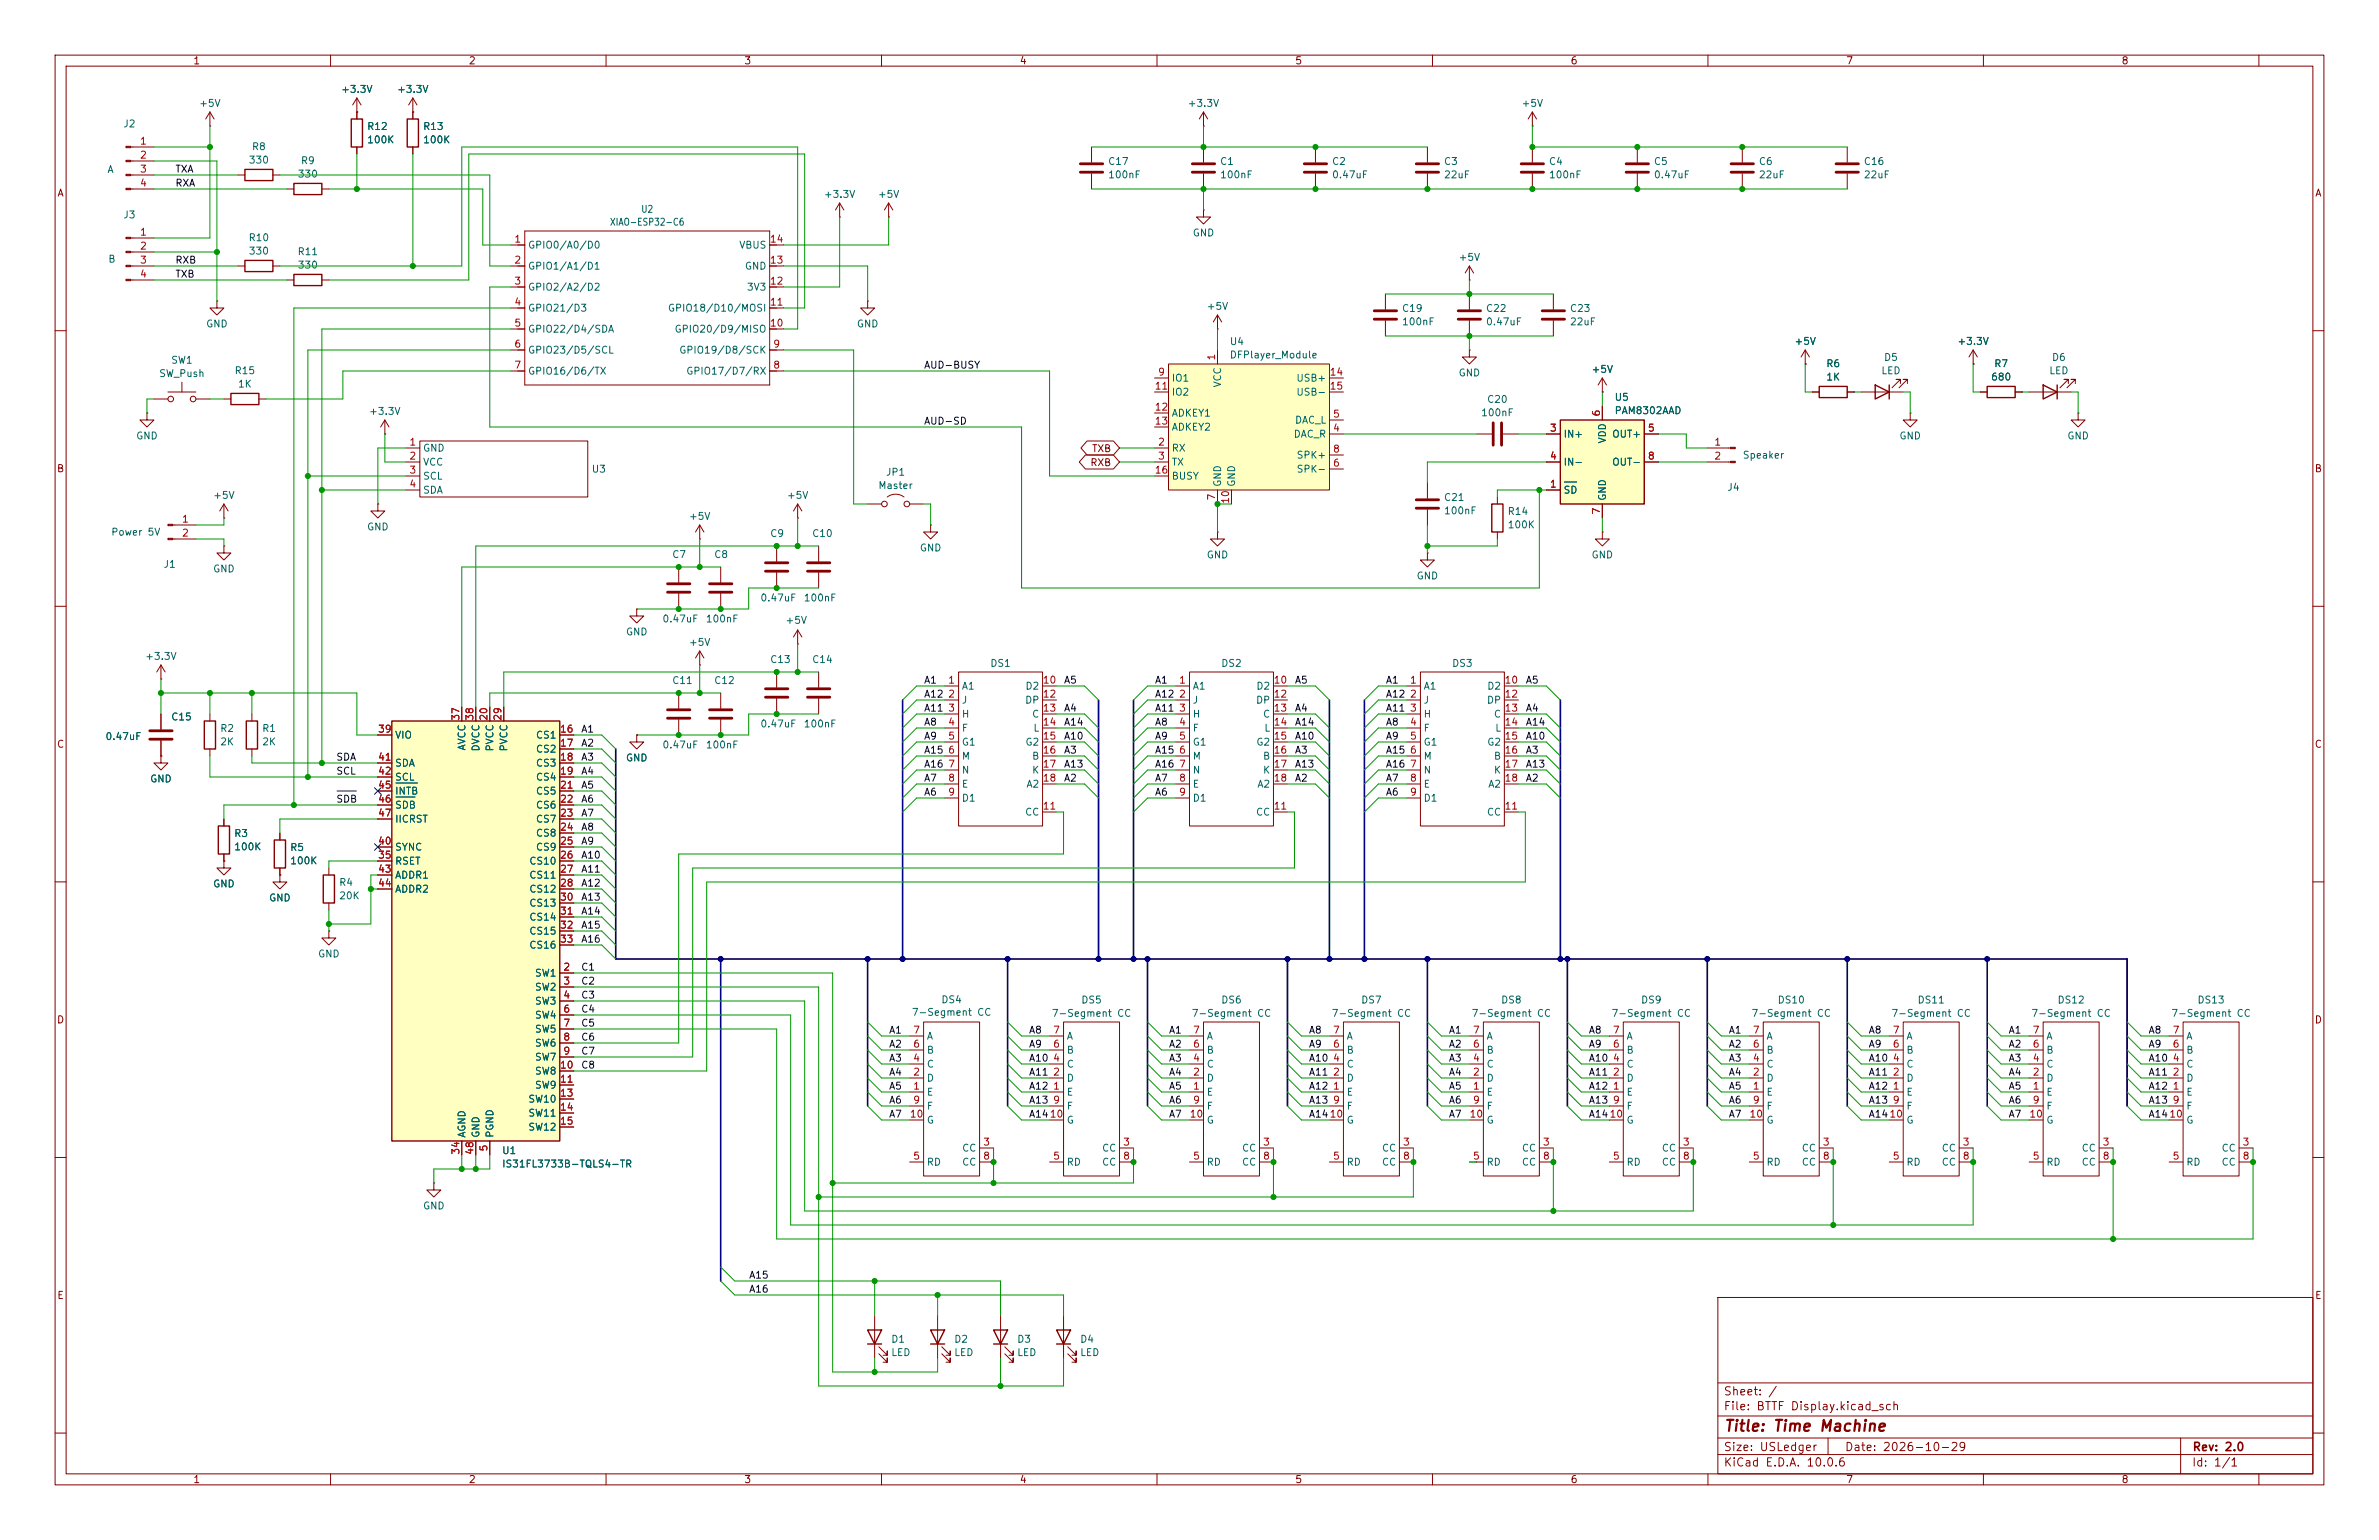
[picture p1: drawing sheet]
<svg xmlns="http://www.w3.org/2000/svg" width="432mm" height="279mm" viewBox="0 0 432 279" stroke-linecap="round" stroke-linejoin="round" font-family="sans-serif">
<defs><g id="words">
<text font-size="2" fill="#840000" x="312.8" y="260.2">Title: Time Machine</text>
<g font-size="1.5" fill="#840000">
<text x="312.8" y="256.2">File: BTTF Display.kicad_sch</text>
<text x="312.8" y="253.5">Sheet: /</text>
<text x="312.8" y="263.6">Size: USLedger</text>
<text x="334.8" y="263.6">Date: 2026-10-29</text>
<text x="397.8" y="263.6">Rev: 2.0</text>
<text x="312.8" y="266.4">KiCad E.D.A. 10.0.6</text>
<text x="397.8" y="266.4">Id: 1/1</text>
</g>
<g font-size="1.3" fill="#840000">
<text x="35" y="12">1</text>
<text x="85" y="12">2</text>
<text x="135" y="12">3</text>
<text x="185" y="12">4</text>
<text x="235" y="12">5</text>
<text x="285" y="12">6</text>
<text x="335" y="12">7</text>
<text x="385" y="12">8</text>
<text x="10.3" y="36">A</text>
<text x="420.1" y="36">A</text>
<text x="198.1" y="82.3">TXB</text>
<text x="10.2" y="86">B</text>
<text x="197.8" y="84.9">RXB</text>
<text x="420" y="86">B</text>
<text x="10.2" y="136">C</text>
<text x="420" y="136">C</text>
<text x="10.2" y="186">D</text>
<text x="420" y="186">D</text>
<text x="10.3" y="236">E</text>
<text x="420.1" y="236">E</text>
<text x="35" y="269.4">1</text>
<text x="85" y="269.4">2</text>
<text x="135" y="269.4">3</text>
<text x="185" y="269.4">4</text>
<text x="235" y="269.4">5</text>
<text x="285" y="269.4">6</text>
<text x="335" y="269.4">7</text>
<text x="385" y="269.4">8</text>
</g>
<g font-size="1.3" fill="#006464">
<text x="61.8" y="17.2">+3.3V</text>
<text x="72" y="17.2">+3.3V</text>
<text x="22.3" y="23.4">J2</text>
<text x="36" y="19.7">+5V</text>
<text x="66.5" y="23.9">R12</text>
<text x="76.7" y="23.9">R13</text>
<text x="215.5" y="19.7">+3.3V</text>
<text x="276.1" y="19.7">+5V</text>
<text x="45" y="30">330</text>
<text x="45.6" y="27.6">R8</text>
<text x="66.5" y="26.3">100K</text>
<text x="76.7" y="26.3">100K</text>
<text x="19.4" y="31.7">A</text>
<text x="53.9" y="32.5">330</text>
<text x="54.5" y="30.1">R9</text>
<text x="201" y="30.2">C17</text>
<text x="201" y="32.7">100nF</text>
<text x="221.3" y="30.2">C1</text>
<text x="221.3" y="32.7">100nF</text>
<text x="241.7" y="30.2">C2</text>
<text x="241.7" y="32.7">0.47uF</text>
<text x="262" y="30.2">C3</text>
<text x="262" y="32.7">22uF</text>
<text x="281" y="30.2">C4</text>
<text x="281" y="32.7">100nF</text>
<text x="300.1" y="30.2">C5</text>
<text x="300.1" y="32.7">0.47uF</text>
<text x="319.1" y="30.2">C6</text>
<text x="319.1" y="32.7">22uF</text>
<text x="338.2" y="30.2">C16</text>
<text x="338.2" y="32.7">22uF</text>
<text x="22.3" y="39.9">J3</text>
<text x="110.6" y="41.2">XIAO-ESP32-C6</text>
<text x="116.3" y="38.9">U2</text>
<text x="149.4" y="36.2">+3.3V</text>
<text x="159.2" y="36.2">+5V</text>
<text x="19.6" y="48">B</text>
<text x="45" y="44.1">R10</text>
<text x="45" y="46.5">330</text>
<text x="53.9" y="46.6">R11</text>
<text x="95.7" y="45.4">GPIO0/A0/D0</text>
<text x="134.1" y="45.4">VBUS</text>
<text x="216.4" y="43.2">GND</text>
<text x="264.6" y="47.6">+5V</text>
<text x="53.9" y="49">330</text>
<text x="95.7" y="49.2">GPIO1/A1/D1</text>
<text x="95.7" y="53">GPIO2/A2/D2</text>
<text x="135.1" y="49.2">GND</text>
<text x="135.5" y="53">3V3</text>
<text x="37.3" y="59.7">GND</text>
<text x="95.7" y="56.8">GPIO21/D3</text>
<text x="121.1" y="56.8">GPIO18/D10/MOSI</text>
<text x="155.4" y="59.7">GND</text>
<text x="218.9" y="56.5">+5V</text>
<text x="254.4" y="56.9">C19</text>
<text x="254.4" y="59.3">100nF</text>
<text x="269.6" y="56.9">C22</text>
<text x="269.6" y="59.3">0.47uF</text>
<text x="284.8" y="56.9">C23</text>
<text x="284.8" y="59.3">22uF</text>
<text x="95.7" y="60.7">GPIO22/D4/SDA</text>
<text x="95.7" y="64.5">GPIO23/D5/SCL</text>
<text x="122.3" y="60.7">GPIO20/D9/MISO</text>
<text x="123.2" y="64.5">GPIO19/D8/SCK</text>
<text x="223.1" y="62.9">U4</text>
<text x="223.1" y="65.3">DFPlayer_Module</text>
<text x="325.6" y="62.9">+5V</text>
<text x="341.9" y="65.8">D5</text>
<text x="355.2" y="62.9">+3.3V</text>
<text x="372.3" y="65.8">D6</text>
<text x="28.8" y="68.7">SW_Push</text>
<text x="31" y="66.3">SW1</text>
<text x="42.5" y="68.2">R15</text>
<text x="43.1" y="70.6">1K</text>
<text x="95.7" y="68.3">GPIO16/D6/TX</text>
<text x="124.5" y="68.3">GPIO17/D7/RX</text>
<text x="212.6" y="69.5">IO1</text>
<text x="221.9" y="70.4" transform="rotate(-90 221.9 70.4)">VCC</text>
<text x="235.2" y="69.5">USB+</text>
<text x="264.6" y="68.6">GND</text>
<text x="288.8" y="68">+5V</text>
<text x="331.4" y="66.9">R6</text>
<text x="331.4" y="69.3">1K</text>
<text x="341.4" y="68.2">LED</text>
<text x="361.3" y="69.3">680</text>
<text x="361.9" y="66.9">R7</text>
<text x="371.8" y="68.2">LED</text>
<text x="66.9" y="75.6">+3.3V</text>
<text x="212.6" y="72.1">IO2</text>
<text x="212.6" y="75.9">ADKEY1</text>
<text x="234.9" y="77.2">DAC_L</text>
<text x="235.2" y="72.1">USB-</text>
<text x="268.7" y="75.8">100nF</text>
<text x="269.8" y="73.4">C20</text>
<text x="293" y="73">U5</text>
<text x="293" y="75.4">PAM8302AAD</text>
<text x="24.6" y="80">GND</text>
<text x="76.7" y="82.2">GND</text>
<text x="212.6" y="82.2">RX</text>
<text x="212.6" y="78.4">ADKEY2</text>
<text x="234.7" y="79.7">DAC_R</text>
<text x="235.2" y="83.5">SPK+</text>
<text x="283.7" y="79.7">IN+</text>
<text x="291.8" y="80.6" transform="rotate(-90 291.8 80.6)">VDD</text>
<text x="292.5" y="79.7">OUT+</text>
<text x="316.2" y="83.5">Speaker</text>
<text x="344.6" y="80">GND</text>
<text x="375.1" y="80">GND</text>
<text x="76.7" y="84.8">VCC</text>
<text x="76.7" y="87.3">SCL</text>
<text x="76.7" y="89.9">SDA</text>
<text x="107.3" y="86.1">U3</text>
<text x="159.3" y="89">Master</text>
<text x="160.7" y="86.6">JP1</text>
<text x="212.6" y="84.8">TX</text>
<text x="212.6" y="87.3">BUSY</text>
<text x="221.9" y="88.4" transform="rotate(-90 221.9 88.4)">GND</text>
<text x="224.5" y="88.4" transform="rotate(-90 224.5 88.4)">GND</text>
<text x="235.2" y="86.1">SPK-</text>
<text x="283.7" y="89.9">SD</text>
<text x="283.7" y="84.8">IN-</text>
<text x="292.5" y="84.8">OUT-</text>
<text x="313.4" y="89.4">J4</text>
<text x="38.6" y="90.8">+5V</text>
<text x="124.9" y="94.6">+5V</text>
<text x="142.7" y="90.8">+5V</text>
<text x="262" y="91.2">C21</text>
<text x="262" y="93.6">100nF</text>
<text x="273.5" y="93.7">R14</text>
<text x="291.8" y="91" transform="rotate(-90 291.8 91)">GND</text>
<text x="20.1" y="97.5">Power 5V</text>
<text x="66.5" y="96.5">GND</text>
<text x="121.9" y="101.5">C7</text>
<text x="129.5" y="101.5">C8</text>
<text x="139.7" y="97.7">C9</text>
<text x="147.3" y="97.7">C10</text>
<text x="166.8" y="100.3">GND</text>
<text x="218.9" y="101.6">GND</text>
<text x="273.5" y="96.2">100K</text>
<text x="288.8" y="101.6">GND</text>
<text x="29.6" y="103.3">J1</text>
<text x="38.6" y="104.2">GND</text>
<text x="257" y="105.4">GND</text>
<text x="120.1" y="113.2">0.47uF</text>
<text x="128" y="113.2">100nF</text>
<text x="137.9" y="109.4">0.47uF</text>
<text x="142.5" y="113.5">+5V</text>
<text x="145.8" y="109.4">100nF</text>
<text x="113.5" y="115.6">GND</text>
<text x="124.9" y="117.5">+5V</text>
<text x="26.2" y="120">+3.3V</text>
<text x="121.9" y="124.4">C11</text>
<text x="129.5" y="124.4">C12</text>
<text x="139.7" y="120.6">C13</text>
<text x="147.3" y="120.6">C14</text>
<text x="174.5" y="125.4">A1</text>
<text x="179.6" y="121.3">DS1</text>
<text x="186" y="125.4">D2</text>
<text x="216.4" y="125.4">A1</text>
<text x="221.5" y="121.3">DS2</text>
<text x="227.9" y="125.4">D2</text>
<text x="258.3" y="125.4">A1</text>
<text x="263.5" y="121.3">DS3</text>
<text x="269.8" y="125.4">D2</text>
<text x="31" y="131">C15</text>
<text x="174.5" y="128">J</text>
<text x="174.5" y="130.5">H</text>
<text x="186" y="128">DP</text>
<text x="187.2" y="130.5">C</text>
<text x="216.4" y="128">J</text>
<text x="216.4" y="130.5">H</text>
<text x="227.9" y="128">DP</text>
<text x="229.1" y="130.5">C</text>
<text x="258.3" y="128">J</text>
<text x="258.3" y="130.5">H</text>
<text x="269.8" y="128">DP</text>
<text x="271" y="130.5">C</text>
<text x="19" y="134.6">0.47uF</text>
<text x="39.9" y="133.1">R2</text>
<text x="39.9" y="135.5">2K</text>
<text x="47.5" y="133.1">R1</text>
<text x="47.5" y="135.5">2K</text>
<text x="71.6" y="134.3">VIO</text>
<text x="84.8" y="136.3" transform="rotate(-90 84.8 136.3)">AVCC</text>
<text x="87.3" y="136.4" transform="rotate(-90 87.3 136.4)">DVCC</text>
<text x="89.9" y="136.4" transform="rotate(-90 89.9 136.4)">PVCC</text>
<text x="92.4" y="136.4" transform="rotate(-90 92.4 136.4)">PVCC</text>
<text x="97.2" y="134.3">CS1</text>
<text x="97.2" y="136.9">CS2</text>
<text x="120.1" y="136.1">0.47uF</text>
<text x="128" y="136.1">100nF</text>
<text x="137.9" y="132.3">0.47uF</text>
<text x="145.8" y="132.3">100nF</text>
<text x="174.5" y="133">F</text>
<text x="174.5" y="135.6">G1</text>
<text x="186" y="135.6">G2</text>
<text x="187.5" y="133">L</text>
<text x="216.4" y="133">F</text>
<text x="216.4" y="135.6">G1</text>
<text x="227.9" y="135.6">G2</text>
<text x="229.4" y="133">L</text>
<text x="258.3" y="133">F</text>
<text x="258.3" y="135.6">G1</text>
<text x="269.8" y="135.6">G2</text>
<text x="271.3" y="133">L</text>
<text x="27.1" y="142.3">GND</text>
<text x="71.6" y="139.4">SDA</text>
<text x="71.6" y="141.9">SCL</text>
<text x="97.2" y="139.4">CS3</text>
<text x="97.2" y="141.9">CS4</text>
<text x="113.5" y="138.4">GND</text>
<text x="174.5" y="138.1">M</text>
<text x="174.5" y="140.7">N</text>
<text x="174.5" y="143.2">E</text>
<text x="186.2" y="143.2">A2</text>
<text x="187.2" y="138.1">B</text>
<text x="187.2" y="140.7">K</text>
<text x="216.4" y="138.1">M</text>
<text x="216.4" y="140.7">N</text>
<text x="216.4" y="143.2">E</text>
<text x="228.1" y="143.2">A2</text>
<text x="229.1" y="138.1">B</text>
<text x="229.1" y="140.7">K</text>
<text x="258.3" y="138.1">M</text>
<text x="258.3" y="140.7">N</text>
<text x="258.3" y="143.2">E</text>
<text x="270" y="143.2">A2</text>
<text x="271" y="138.1">B</text>
<text x="271" y="140.7">K</text>
<text x="71.6" y="144.5">INTB</text>
<text x="71.6" y="147">SDB</text>
<text x="71.6" y="149.6">IICRST</text>
<text x="97.2" y="144.5">CS5</text>
<text x="97.2" y="147">CS6</text>
<text x="97.2" y="149.6">CS7</text>
<text x="174.5" y="145.7">D1</text>
<text x="186" y="148.3">CC</text>
<text x="216.4" y="145.7">D1</text>
<text x="227.9" y="148.3">CC</text>
<text x="258.3" y="145.7">D1</text>
<text x="269.8" y="148.3">CC</text>
<text x="42.4" y="152.2">R3</text>
<text x="42.4" y="154.6">100K</text>
<text x="52.6" y="154.7">R5</text>
<text x="71.6" y="154.6">SYNC</text>
<text x="97.2" y="152.1">CS8</text>
<text x="97.2" y="154.6">CS9</text>
<text x="38.6" y="161.3">GND</text>
<text x="52.6" y="157.1">100K</text>
<text x="61.5" y="161">R4</text>
<text x="71.6" y="157.2">RSET</text>
<text x="71.6" y="159.7">ADDR1</text>
<text x="96" y="157.2">CS10</text>
<text x="96" y="159.7">CS11</text>
<text x="48.7" y="163.8">GND</text>
<text x="61.5" y="163.5">20K</text>
<text x="71.6" y="162.3">ADDR2</text>
<text x="96" y="162.3">CS12</text>
<text x="96" y="164.8">CS13</text>
<text x="96" y="167.3">CS14</text>
<text x="96" y="169.9">CS15</text>
<text x="96" y="172.4">CS16</text>
<text x="57.6" y="174">GND</text>
<text x="97" y="177.5">SW1</text>
<text x="97" y="180">SW2</text>
<text x="97" y="182.6">SW3</text>
<text x="97" y="185.1">SW4</text>
<text x="165.4" y="184.6">7-Segment CC</text>
<text x="170.7" y="182.3">DS4</text>
<text x="190.8" y="184.8">7-Segment CC</text>
<text x="196.1" y="182.4">DS5</text>
<text x="216.2" y="184.8">7-Segment CC</text>
<text x="221.5" y="182.4">DS6</text>
<text x="241.6" y="184.8">7-Segment CC</text>
<text x="246.9" y="182.4">DS7</text>
<text x="267" y="184.8">7-Segment CC</text>
<text x="272.3" y="182.4">DS8</text>
<text x="292.4" y="184.8">7-Segment CC</text>
<text x="297.7" y="182.4">DS9</text>
<text x="317.8" y="184.8">7-Segment CC</text>
<text x="322.5" y="182.4">DS10</text>
<text x="343.2" y="184.8">7-Segment CC</text>
<text x="347.9" y="182.4">DS11</text>
<text x="368.6" y="184.8">7-Segment CC</text>
<text x="373.3" y="182.4">DS12</text>
<text x="394" y="184.8">7-Segment CC</text>
<text x="398.7" y="182.4">DS13</text>
<text x="97" y="187.7">SW5</text>
<text x="97" y="190.2">SW6</text>
<text x="168.1" y="191.5">B</text>
<text x="168.1" y="188.9">A</text>
<text x="193.5" y="191.5">B</text>
<text x="193.5" y="188.9">A</text>
<text x="218.9" y="191.5">B</text>
<text x="218.9" y="188.9">A</text>
<text x="244.3" y="191.5">B</text>
<text x="244.3" y="188.9">A</text>
<text x="269.7" y="191.5">B</text>
<text x="269.7" y="188.9">A</text>
<text x="295.1" y="191.5">B</text>
<text x="295.1" y="188.9">A</text>
<text x="320.5" y="191.5">B</text>
<text x="320.5" y="188.9">A</text>
<text x="345.9" y="191.5">B</text>
<text x="345.9" y="188.9">A</text>
<text x="371.3" y="191.5">B</text>
<text x="371.3" y="188.9">A</text>
<text x="396.7" y="191.5">B</text>
<text x="396.7" y="188.9">A</text>
<text x="97" y="192.7">SW7</text>
<text x="97" y="195.3">SW8</text>
<text x="97" y="197.8">SW9</text>
<text x="168.1" y="196.5">D</text>
<text x="168.1" y="194">C</text>
<text x="193.5" y="196.5">D</text>
<text x="193.5" y="194">C</text>
<text x="218.9" y="196.5">D</text>
<text x="218.9" y="194">C</text>
<text x="244.3" y="196.5">D</text>
<text x="244.3" y="194">C</text>
<text x="269.7" y="196.5">D</text>
<text x="269.7" y="194">C</text>
<text x="295.1" y="196.5">D</text>
<text x="295.1" y="194">C</text>
<text x="320.5" y="196.5">D</text>
<text x="320.5" y="194">C</text>
<text x="345.9" y="196.5">D</text>
<text x="345.9" y="194">C</text>
<text x="371.3" y="196.5">D</text>
<text x="371.3" y="194">C</text>
<text x="396.7" y="196.5">D</text>
<text x="396.7" y="194">C</text>
<text x="95.8" y="200.4">SW10</text>
<text x="95.8" y="202.9">SW11</text>
<text x="168.1" y="199.1">E</text>
<text x="168.1" y="201.6">F</text>
<text x="193.5" y="199.1">E</text>
<text x="193.5" y="201.6">F</text>
<text x="218.9" y="199.1">E</text>
<text x="218.9" y="201.6">F</text>
<text x="244.3" y="199.1">E</text>
<text x="244.3" y="201.6">F</text>
<text x="269.7" y="199.1">E</text>
<text x="269.7" y="201.6">F</text>
<text x="295.1" y="199.1">E</text>
<text x="295.1" y="201.6">F</text>
<text x="320.5" y="199.1">E</text>
<text x="320.5" y="201.6">F</text>
<text x="345.9" y="199.1">E</text>
<text x="345.9" y="201.6">F</text>
<text x="371.3" y="199.1">E</text>
<text x="371.3" y="201.6">F</text>
<text x="396.7" y="199.1">E</text>
<text x="396.7" y="201.6">F</text>
<text x="84.8" y="206.5" transform="rotate(-90 84.8 206.5)">AGND</text>
<text x="87.3" y="206.5" transform="rotate(-90 87.3 206.5)">GND</text>
<text x="89.9" y="206.5" transform="rotate(-90 89.9 206.5)">PGND</text>
<text x="91" y="209.7">U1</text>
<text x="95.8" y="205.4">SW12</text>
<text x="168.1" y="204.2">G</text>
<text x="174.5" y="209.2">CC</text>
<text x="193.5" y="204.2">G</text>
<text x="199.9" y="209.2">CC</text>
<text x="218.9" y="204.2">G</text>
<text x="225.3" y="209.2">CC</text>
<text x="244.3" y="204.2">G</text>
<text x="250.7" y="209.2">CC</text>
<text x="269.7" y="204.2">G</text>
<text x="276.1" y="209.2">CC</text>
<text x="295.1" y="204.2">G</text>
<text x="301.5" y="209.2">CC</text>
<text x="320.5" y="204.2">G</text>
<text x="326.9" y="209.2">CC</text>
<text x="345.9" y="204.2">G</text>
<text x="352.3" y="209.2">CC</text>
<text x="371.3" y="204.2">G</text>
<text x="377.7" y="209.2">CC</text>
<text x="396.7" y="204.2">G</text>
<text x="403.1" y="209.2">CC</text>
<text x="91" y="212.1">IS31FL3733B-TQLS4-TR</text>
<text x="168.1" y="211.8">RD</text>
<text x="174.5" y="211.8">CC</text>
<text x="193.5" y="211.8">RD</text>
<text x="199.9" y="211.8">CC</text>
<text x="218.9" y="211.8">RD</text>
<text x="225.3" y="211.8">CC</text>
<text x="244.3" y="211.8">RD</text>
<text x="250.7" y="211.8">CC</text>
<text x="269.7" y="211.8">RD</text>
<text x="276.1" y="211.8">CC</text>
<text x="295.1" y="211.8">RD</text>
<text x="301.5" y="211.8">CC</text>
<text x="320.5" y="211.8">RD</text>
<text x="326.9" y="211.8">CC</text>
<text x="345.9" y="211.8">RD</text>
<text x="352.3" y="211.8">CC</text>
<text x="371.3" y="211.8">RD</text>
<text x="377.7" y="211.8">CC</text>
<text x="396.7" y="211.8">RD</text>
<text x="403.1" y="211.8">CC</text>
<text x="76.7" y="219.7">GND</text>
<text x="161.7" y="243.9">D1</text>
<text x="173.1" y="243.9">D2</text>
<text x="184.5" y="243.9">D3</text>
<text x="195.9" y="243.9">D4</text>
<text x="161.7" y="246.3">LED</text>
<text x="173.1" y="246.3">LED</text>
<text x="184.5" y="246.3">LED</text>
<text x="195.9" y="246.3">LED</text>
</g>
<g font-size="1.3" fill="#a90000">
<text x="25.3" y="26.5">1</text>
<text x="25.3" y="29.1">2</text>
<text x="25.3" y="31.6">3</text>
<text x="25.3" y="34.2">4</text>
<text x="25.3" y="43">1</text>
<text x="25.3" y="45.6">2</text>
<text x="93.2" y="44.3">1</text>
<text x="139.6" y="44.3">14</text>
<text x="25.3" y="48.1">3</text>
<text x="25.3" y="50.7">4</text>
<text x="93.2" y="48.1">2</text>
<text x="93.2" y="51.9">3</text>
<text x="139.6" y="51.9">12</text>
<text x="139.6" y="48.1">13</text>
<text x="93.2" y="55.7">4</text>
<text x="93.2" y="59.6">5</text>
<text x="139.6" y="59.6">10</text>
<text x="139.6" y="55.7">11</text>
<text x="93.2" y="63.4">6</text>
<text x="140.2" y="63.4">9</text>
<text x="220.8" y="65.5" transform="rotate(-90 220.8 65.5)">1</text>
<text x="93.2" y="67.2">7</text>
<text x="140.2" y="67.2">8</text>
<text x="209.5" y="71">11</text>
<text x="210.1" y="68.4">9</text>
<text x="241.2" y="68.4">14</text>
<text x="241.2" y="71">15</text>
<text x="209.5" y="74.8">12</text>
<text x="209.5" y="77.3">13</text>
<text x="241.8" y="76.1">5</text>
<text x="290.7" y="75.7" transform="rotate(-90 290.7 75.7)">6</text>
<text x="74.2" y="81.1">1</text>
<text x="74.2" y="83.7">2</text>
<text x="210.1" y="81.1">2</text>
<text x="210.1" y="83.7">3</text>
<text x="241.8" y="78.6">4</text>
<text x="241.8" y="82.4">8</text>
<text x="281.2" y="78.6">3</text>
<text x="281.2" y="83.7">4</text>
<text x="299" y="78.6">5</text>
<text x="299" y="83.7">8</text>
<text x="311.1" y="81.1">1</text>
<text x="311.1" y="83.7">2</text>
<text x="74.2" y="86.2">3</text>
<text x="74.2" y="88.8">4</text>
<text x="209.5" y="86.2">16</text>
<text x="241.8" y="85">6</text>
<text x="281.2" y="88.8">1</text>
<text x="32.9" y="95.1">1</text>
<text x="220.8" y="90.9" transform="rotate(-90 220.8 90.9)">7</text>
<text x="223.4" y="91.5" transform="rotate(-90 223.4 91.5)">10</text>
<text x="290.7" y="93.4" transform="rotate(-90 290.7 93.4)">7</text>
<text x="32.9" y="97.7">2</text>
<text x="172" y="124.3">1</text>
<text x="189.2" y="124.3">10</text>
<text x="213.9" y="124.3">1</text>
<text x="231.1" y="124.3">10</text>
<text x="255.8" y="124.3">1</text>
<text x="273" y="124.3">10</text>
<text x="83.7" y="130.9" transform="rotate(-90 83.7 130.9)">37</text>
<text x="86.2" y="130.9" transform="rotate(-90 86.2 130.9)">38</text>
<text x="88.8" y="130.9" transform="rotate(-90 88.8 130.9)">20</text>
<text x="91.3" y="130.9" transform="rotate(-90 91.3 130.9)">29</text>
<text x="172" y="126.9">2</text>
<text x="172" y="129.4">3</text>
<text x="172" y="131.9">4</text>
<text x="189.2" y="126.9">12</text>
<text x="189.2" y="129.4">13</text>
<text x="189.2" y="131.9">14</text>
<text x="213.9" y="126.9">2</text>
<text x="213.9" y="129.4">3</text>
<text x="213.9" y="131.9">4</text>
<text x="231.1" y="126.9">12</text>
<text x="231.1" y="129.4">13</text>
<text x="231.1" y="131.9">14</text>
<text x="255.8" y="126.9">2</text>
<text x="255.8" y="129.4">3</text>
<text x="255.8" y="131.9">4</text>
<text x="273" y="126.9">12</text>
<text x="273" y="129.4">13</text>
<text x="273" y="131.9">14</text>
<text x="68.5" y="133.2">39</text>
<text x="101.5" y="133.2">16</text>
<text x="101.5" y="135.8">17</text>
<text x="172" y="134.5">5</text>
<text x="172" y="137">6</text>
<text x="189.2" y="134.5">15</text>
<text x="189.2" y="137">16</text>
<text x="213.9" y="134.5">5</text>
<text x="213.9" y="137">6</text>
<text x="231.1" y="134.5">15</text>
<text x="231.1" y="137">16</text>
<text x="255.8" y="134.5">5</text>
<text x="255.8" y="137">6</text>
<text x="273" y="134.5">15</text>
<text x="273" y="137">16</text>
<text x="68.5" y="138.3">41</text>
<text x="68.5" y="140.8">42</text>
<text x="68.5" y="143.4">45</text>
<text x="101.5" y="138.3">18</text>
<text x="101.5" y="140.8">19</text>
<text x="101.5" y="143.4">21</text>
<text x="172" y="139.6">7</text>
<text x="172" y="142.1">8</text>
<text x="189.2" y="139.6">17</text>
<text x="189.2" y="142.1">18</text>
<text x="213.9" y="139.6">7</text>
<text x="213.9" y="142.1">8</text>
<text x="231.1" y="139.6">17</text>
<text x="231.1" y="142.1">18</text>
<text x="255.8" y="139.6">7</text>
<text x="255.8" y="142.1">8</text>
<text x="273" y="139.6">17</text>
<text x="273" y="142.1">18</text>
<text x="68.5" y="145.9">46</text>
<text x="68.5" y="148.5">47</text>
<text x="101.5" y="145.9">22</text>
<text x="101.5" y="148.5">23</text>
<text x="172" y="144.6">9</text>
<text x="189.2" y="147.2">11</text>
<text x="213.9" y="144.6">9</text>
<text x="231.1" y="147.2">11</text>
<text x="255.8" y="144.6">9</text>
<text x="273" y="147.2">11</text>
<text x="68.5" y="153.5">40</text>
<text x="101.5" y="151">24</text>
<text x="101.5" y="153.5">25</text>
<text x="68.5" y="156.1">35</text>
<text x="68.5" y="158.6">43</text>
<text x="68.5" y="161.2">44</text>
<text x="101.5" y="156.1">26</text>
<text x="101.5" y="158.6">27</text>
<text x="101.5" y="161.2">28</text>
<text x="101.5" y="163.7">30</text>
<text x="101.5" y="166.2">31</text>
<text x="101.5" y="168.8">32</text>
<text x="101.5" y="171.3">33</text>
<text x="102.1" y="176.4">2</text>
<text x="102.1" y="178.9">3</text>
<text x="102.1" y="181.5">4</text>
<text x="102.1" y="184">6</text>
<text x="102.1" y="186.6">7</text>
<text x="102.1" y="189.1">8</text>
<text x="102.1" y="191.6">9</text>
<text x="165.6" y="190.4">6</text>
<text x="165.6" y="187.8">7</text>
<text x="191" y="190.4">6</text>
<text x="191" y="187.8">7</text>
<text x="216.4" y="190.4">6</text>
<text x="216.4" y="187.8">7</text>
<text x="241.8" y="190.4">6</text>
<text x="241.8" y="187.8">7</text>
<text x="267.2" y="190.4">6</text>
<text x="267.2" y="187.8">7</text>
<text x="292.6" y="190.4">6</text>
<text x="292.6" y="187.8">7</text>
<text x="318" y="190.4">6</text>
<text x="318" y="187.8">7</text>
<text x="343.4" y="190.4">6</text>
<text x="343.4" y="187.8">7</text>
<text x="368.8" y="190.4">6</text>
<text x="368.8" y="187.8">7</text>
<text x="394.2" y="190.4">6</text>
<text x="394.2" y="187.8">7</text>
<text x="101.5" y="194.2">10</text>
<text x="101.5" y="196.7">11</text>
<text x="165.6" y="198">1</text>
<text x="165.6" y="195.4">2</text>
<text x="165.6" y="192.9">4</text>
<text x="191" y="198">1</text>
<text x="191" y="195.4">2</text>
<text x="191" y="192.9">4</text>
<text x="216.4" y="198">1</text>
<text x="216.4" y="195.4">2</text>
<text x="216.4" y="192.9">4</text>
<text x="241.8" y="198">1</text>
<text x="241.8" y="195.4">2</text>
<text x="241.8" y="192.9">4</text>
<text x="267.2" y="198">1</text>
<text x="267.2" y="195.4">2</text>
<text x="267.2" y="192.9">4</text>
<text x="292.6" y="198">1</text>
<text x="292.6" y="195.4">2</text>
<text x="292.6" y="192.9">4</text>
<text x="318" y="198">1</text>
<text x="318" y="195.4">2</text>
<text x="318" y="192.9">4</text>
<text x="343.4" y="198">1</text>
<text x="343.4" y="195.4">2</text>
<text x="343.4" y="192.9">4</text>
<text x="368.8" y="198">1</text>
<text x="368.8" y="195.4">2</text>
<text x="368.8" y="192.9">4</text>
<text x="394.2" y="198">1</text>
<text x="394.2" y="195.4">2</text>
<text x="394.2" y="192.9">4</text>
<text x="101.5" y="199.3">13</text>
<text x="101.5" y="201.8">14</text>
<text x="165" y="203.1">10</text>
<text x="165.6" y="200.5">9</text>
<text x="191" y="200.5">9</text>
<text x="215.8" y="203.1">10</text>
<text x="216.4" y="200.5">9</text>
<text x="241.8" y="200.5">9</text>
<text x="266.6" y="203.1">10</text>
<text x="267.2" y="200.5">9</text>
<text x="292.6" y="200.5">9</text>
<text x="317.4" y="203.1">10</text>
<text x="318" y="200.5">9</text>
<text x="343.4" y="200.5">9</text>
<text x="368.2" y="203.1">10</text>
<text x="368.8" y="200.5">9</text>
<text x="394.2" y="200.5">9</text>
<text x="83.7" y="209.6" transform="rotate(-90 83.7 209.6)">34</text>
<text x="86.2" y="209.6" transform="rotate(-90 86.2 209.6)">48</text>
<text x="88.8" y="209" transform="rotate(-90 88.8 209)">5</text>
<text x="101.5" y="204.3">15</text>
<text x="178.3" y="208.1">3</text>
<text x="203.7" y="208.1">3</text>
<text x="229.1" y="208.1">3</text>
<text x="254.5" y="208.1">3</text>
<text x="279.9" y="208.1">3</text>
<text x="305.3" y="208.1">3</text>
<text x="330.7" y="208.1">3</text>
<text x="356.1" y="208.1">3</text>
<text x="381.5" y="208.1">3</text>
<text x="406.9" y="208.1">3</text>
<text x="165.6" y="210.7">5</text>
<text x="178.3" y="210.7">8</text>
<text x="191" y="210.7">5</text>
<text x="203.7" y="210.7">8</text>
<text x="216.4" y="210.7">5</text>
<text x="229.1" y="210.7">8</text>
<text x="241.8" y="210.7">5</text>
<text x="254.5" y="210.7">8</text>
<text x="267.2" y="210.7">5</text>
<text x="279.9" y="210.7">8</text>
<text x="292.6" y="210.7">5</text>
<text x="305.3" y="210.7">8</text>
<text x="318" y="210.7">5</text>
<text x="330.7" y="210.7">8</text>
<text x="343.4" y="210.7">5</text>
<text x="356.1" y="210.7">8</text>
<text x="368.8" y="210.7">5</text>
<text x="381.5" y="210.7">8</text>
<text x="394.2" y="210.7">5</text>
<text x="406.9" y="210.7">8</text>
</g>
<g font-size="1.3" fill="#0f0f0f">
<text x="31.7" y="31.6">TXA</text>
<text x="31.7" y="34.2">RXA</text>
<text x="31.7" y="48.1">RXB</text>
<text x="31.7" y="50.7">TXB</text>
<text x="167.6" y="67.2">AUD-BUSY</text>
<text x="167.6" y="77.3">AUD-SD</text>
<text x="167.6" y="124.3">A1</text>
<text x="193" y="124.3">A5</text>
<text x="209.5" y="124.3">A1</text>
<text x="234.9" y="124.3">A5</text>
<text x="251.4" y="124.3">A1</text>
<text x="276.8" y="124.3">A5</text>
<text x="167.6" y="129.4">A11</text>
<text x="167.6" y="132">A8</text>
<text x="167.6" y="126.9">A12</text>
<text x="193" y="129.4">A4</text>
<text x="193" y="132">A14</text>
<text x="209.5" y="132">A8</text>
<text x="209.5" y="129.4">A11</text>
<text x="209.5" y="126.9">A12</text>
<text x="234.9" y="132">A14</text>
<text x="234.9" y="129.4">A4</text>
<text x="251.4" y="129.4">A11</text>
<text x="251.4" y="126.9">A12</text>
<text x="251.4" y="132">A8</text>
<text x="276.8" y="132">A14</text>
<text x="276.8" y="129.4">A4</text>
<text x="105.4" y="133.2">A1</text>
<text x="105.4" y="135.8">A2</text>
<text x="167.6" y="134.5">A9</text>
<text x="167.6" y="137">A15</text>
<text x="193" y="137">A3</text>
<text x="193" y="134.5">A10</text>
<text x="209.5" y="134.5">A9</text>
<text x="209.5" y="137">A15</text>
<text x="234.9" y="134.5">A10</text>
<text x="234.9" y="137">A3</text>
<text x="251.4" y="134.5">A9</text>
<text x="251.4" y="137">A15</text>
<text x="276.8" y="134.5">A10</text>
<text x="276.8" y="137">A3</text>
<text x="60.9" y="138.3">SDA</text>
<text x="60.9" y="140.8">SCL</text>
<text x="105.4" y="138.3">A3</text>
<text x="105.4" y="143.4">A5</text>
<text x="105.4" y="140.8">A4</text>
<text x="167.6" y="142.1">A7</text>
<text x="167.6" y="139.6">A16</text>
<text x="193" y="142.1">A2</text>
<text x="193" y="139.6">A13</text>
<text x="209.5" y="139.6">A16</text>
<text x="209.5" y="142.1">A7</text>
<text x="234.9" y="142.1">A2</text>
<text x="234.9" y="139.6">A13</text>
<text x="251.4" y="139.6">A16</text>
<text x="251.4" y="142.1">A7</text>
<text x="276.8" y="142.1">A2</text>
<text x="276.8" y="139.6">A13</text>
<text x="60.9" y="145.9">SDB</text>
<text x="105.4" y="145.9">A6</text>
<text x="105.4" y="148.5">A7</text>
<text x="167.6" y="144.7">A6</text>
<text x="209.5" y="144.7">A6</text>
<text x="251.4" y="144.7">A6</text>
<text x="105.4" y="153.5">A9</text>
<text x="105.4" y="151">A8</text>
<text x="105.4" y="161.2">A12</text>
<text x="105.4" y="158.6">A11</text>
<text x="105.4" y="156.1">A10</text>
<text x="105.4" y="163.7">A13</text>
<text x="105.4" y="166.2">A14</text>
<text x="105.4" y="171.3">A16</text>
<text x="105.4" y="168.8">A15</text>
<text x="105.4" y="178.9">C2</text>
<text x="105.4" y="176.4">C1</text>
<text x="105.4" y="184">C4</text>
<text x="105.4" y="181.5">C3</text>
<text x="105.4" y="189.1">C6</text>
<text x="105.4" y="186.6">C5</text>
<text x="105.4" y="191.6">C7</text>
<text x="161.3" y="190.4">A2</text>
<text x="161.3" y="187.8">A1</text>
<text x="186.7" y="190.4">A9</text>
<text x="186.7" y="187.8">A8</text>
<text x="212.1" y="187.8">A1</text>
<text x="212.1" y="190.4">A2</text>
<text x="237.5" y="190.4">A9</text>
<text x="237.5" y="187.8">A8</text>
<text x="262.9" y="190.4">A2</text>
<text x="262.9" y="187.8">A1</text>
<text x="288.3" y="187.8">A8</text>
<text x="288.3" y="190.4">A9</text>
<text x="313.7" y="190.4">A2</text>
<text x="313.7" y="187.8">A1</text>
<text x="339.1" y="187.8">A8</text>
<text x="339.1" y="190.4">A9</text>
<text x="364.5" y="187.8">A1</text>
<text x="364.5" y="190.4">A2</text>
<text x="389.9" y="187.8">A8</text>
<text x="389.9" y="190.4">A9</text>
<text x="105.4" y="194.2">C8</text>
<text x="161.3" y="198">A5</text>
<text x="161.3" y="195.5">A4</text>
<text x="161.3" y="192.9">A3</text>
<text x="186.7" y="195.5">A11</text>
<text x="186.7" y="198">A12</text>
<text x="186.7" y="192.9">A10</text>
<text x="212.1" y="198">A5</text>
<text x="212.1" y="195.5">A4</text>
<text x="212.1" y="192.9">A3</text>
<text x="237.5" y="198">A12</text>
<text x="237.5" y="195.5">A11</text>
<text x="237.5" y="192.9">A10</text>
<text x="262.9" y="195.5">A4</text>
<text x="262.9" y="198">A5</text>
<text x="262.9" y="192.9">A3</text>
<text x="288.3" y="195.5">A11</text>
<text x="288.3" y="192.9">A10</text>
<text x="288.3" y="198">A12</text>
<text x="313.7" y="192.9">A3</text>
<text x="313.7" y="198">A5</text>
<text x="313.7" y="195.5">A4</text>
<text x="339.1" y="198">A12</text>
<text x="339.1" y="195.5">A11</text>
<text x="339.1" y="192.9">A10</text>
<text x="364.5" y="195.5">A4</text>
<text x="364.5" y="198">A5</text>
<text x="364.5" y="192.9">A3</text>
<text x="389.9" y="192.9">A10</text>
<text x="389.9" y="195.5">A11</text>
<text x="389.9" y="198">A12</text>
<text x="161.3" y="203.1">A7</text>
<text x="161.3" y="200.5">A6</text>
<text x="186.7" y="203.1">A1410</text>
<text x="186.7" y="200.5">A13</text>
<text x="212.1" y="203.1">A7</text>
<text x="212.1" y="200.5">A6</text>
<text x="237.5" y="203.1">A1410</text>
<text x="237.5" y="200.5">A13</text>
<text x="262.9" y="203.1">A7</text>
<text x="262.9" y="200.5">A6</text>
<text x="288.3" y="200.5">A13</text>
<text x="288.3" y="203.1">A1410</text>
<text x="313.7" y="203.1">A7</text>
<text x="313.7" y="200.5">A6</text>
<text x="339.1" y="200.5">A13</text>
<text x="339.1" y="203.1">A1410</text>
<text x="364.5" y="200.5">A6</text>
<text x="364.5" y="203.1">A7</text>
<text x="389.9" y="203.1">A1410</text>
<text x="389.9" y="200.5">A13</text>
<text x="135.9" y="232.3">A15</text>
<text x="135.9" y="234.8">A16</text>
</g>
</g></defs>
<g fill="none" stroke="#840000" stroke-width=".18">
<path d="M10 10h411.8v259.4h-411.8zM12 12h407.8v255.4h-407.8zM60 10v2M110 10v2M160 10v2M210 10v2M260 10v2M310 10v2M360 10v2M410 10v2M278.1 26.7v2.8M278.1 31.5v2.8"/>
<path d="M297.2 26.7v2.8M297.2 31.5v2.8M316.2 26.7v2.8M316.2 31.5v2.8M335.3 26.7v2.8M335.3 31.5v2.8M10 60h2M327.7 66h.1M327.7 63.5l-.8 1.3M327.7 63.5l.7 1.3M327.7 63.5v2.5M328.9 71.1h1.3"/>
<path d="M335.3 71.1h1.2M368.3 71.1h7.6M375.4 69.6v-.8h-.8h.8l-1.5 1.6M376.7 69.6v-.8h-.8h.8l-1.5 1.6M377.2 74.9v1.3h1.3l-1.3 1.3-1.3-1.3h1.3M377.2 74.9h.1M419.8 60h2M309.9 81.3h4.2M309.9 83.8h4.2M10 110h2M419.8 110h2M10 160h2"/>
<path d="M419.8 160h2M215.9 198.1h2.5M215.9 195.6h2.5M215.9 193h2.5M215.9 190.5h2.5M215.9 188h2.5M218.4 185.4h10.2v28h-10.2zM10 210h2M215.9 210.8h2.5M215.9 200.7h2.5M215.9 203.2h2.5M228.6 208.3h2.5"/>
<path d="M228.6 210.8h2.5M419.8 210h2M181.6 238.8v7.6M311.8 235.4h108v32h-108zM10 260h2M182.4 245.6l1.5 1.5v-.7v.7h-.8M182.4 244.3l1.5 1.6v-.8v.8h-.8M311.8 256.9h108M311.8 250.9h108M419.8 260h2M60 267.4v2M110 267.4v2"/>
<path d="M160 267.4v2M210 267.4v2M260 267.4v2M310 267.4v2M311.8 263.9h108M311.8 260.9h108M331.8 260.9v3M360 267.4v2M395.8 260.9v6.5M410 267.4v2"/>
</g>
<path d="M330.2 70.1h5.1v2h-5.1zM370.8 69.9l2.6 1.2-2.6 1.3zM373.4 69.9v2.5M180.3 241.3h2.6l-1.3 2.5zM180.3 243.8h2.6" fill="none" stroke="#840000" stroke-width=".25"/>
<g fill="#840000" stroke="#840000" stroke-width=".18">
<path d="M314.1 81.2h.9v.2h-.9z"/>
<path d="M314.1 83.7h.9v.2h-.9z"/>
</g>
<path d="M276.1 29.7h4.1M276.1 31.2h4.1M295.1 29.7h4.1M295.1 31.2h4.1M314.2 29.7h4.1M314.2 31.2h4.1M333.2 29.7h4.1M333.2 31.2h4.1" fill="none" stroke="#840000" stroke-width=".51"/>
<path d="M283.2 76.2h15.2v15.2h-15.2z" fill="#ffffc2"/>
<path d="M283.2 76.2h15.2v15.2h-15.2zM340.4 69.9l2.5 1.2-2.5 1.3zM342.9 69.9v2.5M360.7 70.1h5.1v2h-5.1zM44.7 130.8h2v5.1h-2zM39.6 149.9h2.1v5h-2.1zM49.8 152.4h2v5.1h-2zM58.7 158.8h2v5h-2zM157.5 241.3h2.5l-1.3 2.5zM157.5 243.8h2.5" fill="none" stroke="#840000" stroke-width=".25"/>
<g fill="none" stroke="#840000" stroke-width=".18">
<path d="M238.8 26.7v2.8M238.8 31.5v2.8M259.1 26.7v2.8M259.1 31.5v2.8M278.1 22.9h.1M278.1 20.3l-.7 1.3M278.1 20.3l.8 1.3M278.1 20.3v2.6M92.7 44.5h2.5M92.7 48.3h2.5M92.7 52.1h2.5M92.7 55.9h2.5"/>
<path d="M92.7 59.7h2.5M95.2 41.9h44.5v28h-44.5zM139.7 44.5h2.5M139.7 48.3h2.5M139.7 52.1h2.5M139.7 55.9h2.5M139.7 59.7h2.5M266.7 50.8h.1M266.7 48.3l-.8 1.2M266.7 48.3l.8 1.2M266.7 48.3v2.5M281.9 53.3v2.8"/>
<path d="M281.9 58.2v2.8M92.7 63.5h2.5M92.7 67.3h2.5M139.7 63.5h2.5M139.7 67.3h2.5M280.7 78.7h2.5M290.8 71.1h.1M290.8 68.6v2.5M290.8 73.7v2.5M290.8 68.6l-.7 1.3M290.8 68.6l.8 1.3M298.4 78.7h2.6"/>
<path d="M337.8 71.1h7.6M344.9 69.6v-.8h-.7h.7l-1.5 1.6M346.2 69.6v-.8h-.8h.8l-1.5 1.6M346.7 74.9v1.3h1.3l-1.3 1.3-1.3-1.3h1.3M346.7 74.9h.1M358.1 66h.1M358.1 63.5l-.7 1.3M358.1 63.5l.8 1.3M358.1 63.5v2.5M359.4 71.1h1.3M365.8 71.1h1.2M31.3 95.3h4.3"/>
<path d="M31.3 97.8h4.3M40.6 99.1v1.2h1.3l-1.3 1.3-1.2-1.3h1.2M40.6 99.1h.1M73.7 88.9h2.5M73.7 83.8h2.5M73.7 81.3h2.5M73.7 86.4h2.5M76.2 80h30.5v10.2h-30.5zM127 97.8h.1M127 95.3l-.8 1.2M127 95.3l.8 1.2M127 95.3v2.5"/>
<path d="M141 99.1v2.8M148.6 99.1v2.8M221 96.5v1.3h1.2l-1.2 1.3-1.3-1.3h1.3M221 96.5h.1M280.7 88.9h2.5M280.7 83.8h2.5M290.8 91.4v2.6M298.4 83.8h2.6M115.6 110.5v1.3h1.2l-1.2 1.2-1.3-1.2h1.3M115.6 110.5h.1M123.2 102.9v2.8M123.2 107.7v2.8"/>
<path d="M127 118.1v2.6M127 118.1l-.8 1.3M127 118.1l.8 1.3M130.8 102.9v2.8M130.8 107.7v2.8M141 103.9v2.8M144.8 116.8h.1M144.8 114.3l-.8 1.3M144.8 114.3l.7 1.3M144.8 114.3v2.5M148.6 103.9v2.8M29.2 137.2v1.2h1.3l-1.3 1.3-1.3-1.3h1.3"/>
<path d="M29.2 137.2h.1M29.2 123.2h.1M29.2 120.7v2.5M29.2 129.5v2.8M29.2 134.4v2.8M29.2 120.7l-.8 1.2M29.2 120.7l.8 1.2M45.7 129.5v1.3M45.7 135.9v1.3M115.6 133.4v1.2h1.2l-1.2 1.3-1.3-1.3h1.3M115.6 133.4h.1M123.2 125.7v2.8"/>
<path d="M123.2 130.6v2.8M127 120.7h.1M130.8 125.7v2.8M130.8 130.6v2.8M141 121.9v2.8M141 126.7v2.8M148.6 121.9v2.8M148.6 126.7v2.8M171.4 124.5h2.6M171.4 127h2.6M171.4 129.5h2.6M171.4 132.1h2.6"/>
<path d="M171.4 134.6h2.6M171.4 137.2h2.6M171.4 139.7h2.6M174 121.9h15.2v28h-15.2zM189.2 124.5h2.6M189.2 127h2.6M189.2 129.5h2.6M189.2 132.1h2.6M189.2 134.6h2.6M189.2 137.2h2.6M189.2 139.7h2.6M213.4 124.5h2.5"/>
<path d="M213.4 127h2.5M213.4 129.5h2.5M213.4 132.1h2.5M213.4 134.6h2.5M213.4 137.2h2.5M213.4 139.7h2.5M215.9 121.9h15.2v28h-15.2zM231.1 124.5h2.6M231.1 127h2.6M231.1 129.5h2.6M231.1 132.1h2.6M231.1 134.6h2.6"/>
<path d="M231.1 137.2h2.6M231.1 139.7h2.6M255.3 124.5h2.5M255.3 127h2.5M255.3 129.5h2.5M255.3 132.1h2.5M255.3 134.6h2.5M255.3 137.2h2.5M255.3 139.7h2.5M257.8 121.9h15.2v28h-15.2zM273 124.5h2.6M273 127h2.6"/>
<path d="M273 129.5h2.6M273 132.1h2.6M273 134.6h2.6M273 137.2h2.6M273 139.7h2.6M40.6 156.2v1.3h1.3l-1.3 1.3-1.2-1.3h1.2M40.6 156.2h.1M40.6 148.6v1.3M40.6 154.9v1.3M50.8 158.8v1.2h1.3l-1.3 1.3-1.3-1.3h1.3M50.8 158.8h.1M50.8 151.1v1.3"/>
<path d="M50.8 157.5v1.3M59.7 157.5v1.3M171.4 142.2h2.6M171.4 144.8h2.6M189.2 142.2h2.6M189.2 147.3h2.6M213.4 142.2h2.5M213.4 144.8h2.5M231.1 142.2h2.6M231.1 147.3h2.6M255.3 142.2h2.5M255.3 144.8h2.5"/>
<path d="M273 142.2h2.6M273 147.3h2.6M59.7 168.9v1.3h1.3l-1.3 1.3-1.3-1.3h1.3M59.7 168.9h.1M59.7 163.8v1.3M165.1 198.1h2.5M165.1 195.6h2.5M165.1 193h2.5M165.1 190.5h2.5M165.1 188h2.5M167.6 185.4h10.2v28h-10.2zM190.5 198.1h2.5"/>
<path d="M190.5 195.6h2.5M190.5 193h2.5M190.5 190.5h2.5M190.5 188h2.5M193 185.4h10.2v28h-10.2zM241.3 198.1h2.5M241.3 195.6h2.5M241.3 193h2.5M241.3 190.5h2.5M241.3 188h2.5M243.8 185.4h10.2v28h-10.2zM266.7 198.1h2.5"/>
<path d="M266.7 195.6h2.5M266.7 193h2.5M266.7 190.5h2.5M266.7 188h2.5M269.2 185.4h10.2v28h-10.2zM292.1 198.1h2.5M292.1 195.6h2.5M292.1 193h2.5M292.1 190.5h2.5M292.1 188h2.5M294.6 185.4h10.2v28h-10.2zM393.7 198.1h2.5"/>
<path d="M393.7 195.6h2.5M393.7 193h2.5M393.7 190.5h2.5M393.7 188h2.5M396.2 185.4h10.2v28h-10.2zM78.7 214.6v1.3h1.3l-1.3 1.3-1.2-1.3h1.2M78.7 214.6h.1M165.1 210.8h2.5M165.1 200.7h2.5M165.1 203.2h2.5M177.8 208.3h2.5M177.8 210.8h2.5"/>
<path d="M190.5 210.8h2.5M190.5 200.7h2.5M190.5 203.2h2.5M203.2 208.3h2.5M203.2 210.8h2.5M241.3 210.8h2.5M241.3 200.7h2.5M241.3 203.2h2.5M254 208.3h2.5M254 210.8h2.5M266.7 210.8h2.5M266.7 200.7h2.5"/>
<path d="M266.7 203.2h2.5M279.4 208.3h2.5M279.4 210.8h2.5M292.1 210.8h2.5M292.1 200.7h2.5M292.1 203.2h2.5M304.8 208.3h2.5M304.8 210.8h2.5M393.7 210.8h2.5M393.7 200.7h2.5M393.7 203.2h2.5M406.4 208.3h2.5"/>
<path d="M406.4 210.8h2.5M158.7 238.8v7.6M159.5 245.6l1.5 1.5v-.7v.7h-.7M159.5 244.3l1.5 1.6v-.8v.8h-.7"/>
</g>
<path d="M283.9 87.5h2.3" fill="none" stroke="#006464" stroke-width=".18"/>
<g fill="none" stroke="#840000" stroke-width=".51">
<path d="M236.7 29.7h4.1M236.7 31.2h4.1M257 29.7h4.1M257 31.2h4.1M279.9 56.4h4.1M279.9 57.9h4.1M121.2 105.9h4M121.2 107.4h4M128.8 105.9h4M128.8 107.4h4M138.9 102.1h4.1M138.9 103.6h4.1"/>
<path d="M146.6 102.1h4M146.6 103.6h4M27.2 132.6h4M27.2 134.1h4M121.2 128.8h4M121.2 130.3h4M128.8 128.8h4M128.8 130.3h4M138.9 125h4.1M138.9 126.5h4.1M146.6 125h4M146.6 126.5h4"/>
</g>
<g fill="#840000" stroke="#840000" stroke-width=".18">
<path d="M30.5 95.1h.8v.3h-.8z"/>
<path d="M30.5 97.7h.8v.2h-.8z"/>
</g>
<path d="M212.1 66h29.2v22.9h-29.2z" fill="#ffffc2"/>
<g fill="none" stroke="#840000" stroke-width=".18">
<path d="M209.5 68.6h2.6M209.5 71.1h2.6M209.5 74.9h2.6M209.5 77.5h2.6M212.1 66h29.2v22.9h-29.2zM221 63.5v2.5M241.3 78.7h2.5M241.3 76.2h2.5M241.3 68.6h2.5M241.3 71.1h2.5M209.5 81.3h2.6M209.5 83.8h2.6"/>
<path d="M209.5 86.4h2.6M221 88.9v2.5M223.5 88.9v2.5M241.3 85.1h2.5M241.3 82.6h2.5"/>
</g>
<path d="M71.1 130.8h30.5v76.2h-30.5z" fill="#ffffc2"/>
<g fill="none" stroke="#840000" stroke-width=".25">
<path d="M44.4 30.7h5.1v2.1h-5.1zM53.3 33.3h5.1v2h-5.1zM63.8 21.6h2v5.1h-2zM73.9 21.6h2v5.1h-2zM44.4 47.2h5.1v2.1h-5.1zM53.3 49.8h5.1v2h-5.1zM41.9 71.4h5.1v2h-5.1zM270.8 91.4h2v5.1h-2zM37.1 130.8h2v5.1h-2zM71.1 130.8h30.5v76.2h-30.5zM168.9 241.3h2.5l-1.2 2.5zM168.9 243.8h2.5"/>
<path d="M191.8 241.3h2.5l-1.3 2.5zM191.8 243.8h2.5"/>
</g>
<g fill="none" stroke="#840000" stroke-width=".18">
<path d="M64.8 17.8l-.8 1.3M64.8 17.8l.7 1.3M64.8 17.8v3.8M74.9 17.8l-.7 1.3M74.9 17.8l.8 1.3M74.9 17.8v3.8M23.7 34.3h4.2M23.7 31.8h4.2M23.7 26.7h4.2M23.7 29.2h4.2M38.1 22.9h.1M38.1 20.3v2.6"/>
<path d="M38.1 20.3l-.8 1.3M38.1 20.3l.8 1.3M43.2 31.8h1.2M49.5 31.8h1.3M52.1 34.3h1.2M58.4 34.3h1.3M64.8 20.3h.1M64.8 26.7v1.2M74.9 20.3h.1M74.9 26.7v1.2M152.4 39.4h.1M152.4 36.8l-.8 1.3"/>
<path d="M152.4 36.8l.8 1.3M152.4 36.8v2.6M161.3 39.4h.1M161.3 36.8l-.8 1.3M161.3 36.8l.8 1.3M161.3 36.8v2.6M198.1 26.7v2.8M198.1 31.5v2.8M218.4 22.9h.1M218.4 38.1v1.3h1.3l-1.3 1.2-1.2-1.2h1.2M218.4 38.1h.1M218.4 20.3v2.6"/>
<path d="M218.4 26.7v2.8M218.4 31.5v2.8M218.4 20.3l-.7 1.3M218.4 20.3l.8 1.3M23.7 48.3h4.2M23.7 43.2h4.2M23.7 45.7h4.2M23.7 50.8h4.2M39.4 54.6v1.3h1.2l-1.2 1.3-1.3-1.3h1.3M39.4 54.6h.1M43.2 48.3h1.2M49.5 48.3h1.3"/>
<path d="M52.1 50.8h1.2M58.4 50.8h1.3M157.5 54.6v1.3h1.2l-1.2 1.3-1.3-1.3h1.3M157.5 54.6h.1M221 59.7h.1M221 57.2l-.8 1.2M221 57.2l.7 1.2M221 57.2v2.5M251.5 53.3v2.8M251.5 58.2v2.8M266.7 53.3v2.8M266.7 58.2v2.8"/>
<path d="M26.7 74.9v1.3h1.2l-1.2 1.3-1.3-1.3h1.3M26.7 74.9h.1M27.9 72.4h2.6M30.5 71.1h5.1M33 69.3v1.8M35.6 72.4h2.5M40.6 72.4h1.3M47 72.4h1.3M69.8 78.7h.1M69.8 76.2l-.7 1.3M69.8 76.2l.8 1.3M69.8 76.2v2.5"/>
<path d="M266.7 63.5v1.3h1.3l-1.3 1.2-1.3-1.2h1.3M266.7 63.5h.1M268 78.7h2.8M272.8 78.7h2.8M280.7 78.7h2.5M290.8 71.1h.1M290.8 73.7v2.5M298.4 78.7h2.6M327.7 66h.1M328.9 71.1h1.3M335.3 71.1h1.2M358.1 66h.1"/>
<path d="M359.4 71.1h1.3M365.8 71.1h1.2M40.6 94h.1M40.6 91.4l-.7 1.3M40.6 91.4l.8 1.3M40.6 91.4v2.6M68.6 91.4v1.3h1.2l-1.2 1.3-1.3-1.3h1.3M68.6 91.4h.1M144.8 94h.1M144.8 91.4l-.8 1.3M144.8 91.4l.7 1.3M144.8 91.4v2.6"/>
<path d="M157.5 91.4h2.5M161 90.2a2.54 2.54 0 0 1 3.1 0M165.1 91.4h2.5M168.9 95.3v1.2h1.3l-1.3 1.3-1.3-1.3h1.3M168.9 95.3h.1M197 82.5h5.1l1.1 1.3-1.1 1.3h-5.1l-1.1-1.3zM197.3 80h4.8l1.1 1.3-1.1 1.3h-4.8l-1.1-1.3zM259.1 87.6v2.8M259.1 92.5v2.8M271.8 90.2v1.2M271.8 96.5v1.3M280.7 88.9h2.5"/>
<path d="M280.7 83.8h2.5M290.8 96.5v1.3h1.3l-1.3 1.3-1.2-1.3h1.2M290.8 96.5h.1M290.8 91.4v2.6M298.4 83.8h2.6M259.1 100.3v1.3h1.2l-1.2 1.3-1.3-1.3h1.3M259.1 100.3h.1M29.2 137.2h.1M29.2 129.5v2.8M29.2 134.4v2.8M38.1 129.5v1.3M38.1 135.9v1.3"/>
<path d="M68.6 133.4h2.5M68.6 138.4h2.5M83.8 128.3v2.5M86.4 128.3v2.5M88.9 128.3v2.5M91.4 128.3v2.5M101.6 133.4h2.5M101.6 135.9h2.5M101.6 138.4h2.5M115.6 133.4h.1M40.6 156.2h.1M40.6 148.6v1.3"/>
<path d="M40.6 154.9v1.3M50.8 158.8h.1M50.8 151.1v1.3M50.8 157.5v1.3M68.6 141h2.5M68.6 143.5h2.5M68.6 146.1h2.5M68.6 148.6h2.5M68.6 153.7h2.5M68.6 156.2h2.5M68.6 158.8h2.5M101.6 141h2.5"/>
<path d="M101.6 143.5h2.5M101.6 146.1h2.5M101.6 148.6h2.5M101.6 151.1h2.5M101.6 153.7h2.5M101.6 156.2h2.5M101.6 158.8h2.5M68.6 161.3h2.5M101.6 176.5h2.5M101.6 179.1h2.5M101.6 161.3h2.5M101.6 163.8h2.5"/>
<path d="M101.6 166.4h2.5M101.6 168.9h2.5M101.6 171.5h2.5M101.6 181.6h2.5M101.6 184.2h2.5M101.6 186.7h2.5M101.6 189.2h2.5M101.6 191.8h2.5M101.6 194.3h2.5M101.6 196.9h2.5M101.6 199.4h2.5M317.5 198.1h2.5"/>
<path d="M317.5 195.6h2.5M317.5 193h2.5M317.5 190.5h2.5M317.5 188h2.5M320 185.4h10.2v28h-10.2zM342.9 198.1h2.5M342.9 195.6h2.5M342.9 193h2.5M342.9 190.5h2.5M342.9 188h2.5M345.4 185.4h10.2v28h-10.2zM368.3 198.1h2.5"/>
<path d="M368.3 195.6h2.5M368.3 193h2.5M368.3 190.5h2.5M368.3 188h2.5M370.8 185.4h10.2v28h-10.2zM83.8 207v2.6M86.4 207v2.6M88.9 207v2.6M101.6 201.9h2.5M101.6 204.5h2.5M317.5 210.8h2.5M317.5 200.7h2.5"/>
<path d="M317.5 203.2h2.5M330.2 208.3h2.5M330.2 210.8h2.5M342.9 210.8h2.5M342.9 200.7h2.5M342.9 203.2h2.5M355.6 208.3h2.5M355.6 210.8h2.5M368.3 210.8h2.5M368.3 200.7h2.5M368.3 203.2h2.5M381 208.3h2.5"/>
<path d="M381 210.8h2.5M170.2 238.8v7.6M193 238.8v7.6M170.9 245.6l1.6 1.5v-.7v.7h-.8M170.9 244.3l1.6 1.6v-.8v.8h-.8M193.8 245.6l1.5 1.5v-.7v.7h-.7M193.8 244.3l1.5 1.6v-.8v.8h-.7"/>
<circle cx="31" cy="72.4" r=".51"/>
<circle cx="35.1" cy="72.4" r=".51"/>
<circle cx="160.5" cy="91.4" r=".51"/>
<circle cx="164.6" cy="91.4" r=".51"/>
</g>
<path d="M283.9 87.5h2.3M71.9 142.1h3.9M71.9 144.6h3.5" fill="none" stroke="#006464" stroke-width=".18"/>
<path d="M196.1 29.7h4.1M196.1 31.2h4.1M216.4 29.7h4.1M216.4 31.2h4.1M249.4 56.4h4.1M249.4 57.9h4.1M264.7 56.4h4M264.7 57.9h4M271 76.7v4.1M272.5 76.7v4.1M257 92.2h4.1M257 90.7h4.1" fill="none" stroke="#840000" stroke-width=".51"/>
<g fill="#840000" stroke="#840000" stroke-width=".18">
<path d="M22.9 26.5h.8v.3h-.8z"/>
<path d="M22.9 29.1h.8v.2h-.8z"/>
<path d="M22.9 31.6h.8v.3h-.8z"/>
<path d="M22.9 34.2h.8v.2h-.8z"/>
<path d="M22.9 43.1h.8v.2h-.8z"/>
<path d="M22.9 45.6h.8v.2h-.8z"/>
<path d="M22.9 48.1h.8v.3h-.8z"/>
<path d="M22.9 50.7h.8v.2h-.8z"/>
</g>
<path d="M61.2 143.5h3.5" fill="none" stroke="#0f0f0f" stroke-width=".18"/>
<g fill="none" stroke="#000084" stroke-width=".3">
<path d="M111.8 135.9v38.1h274.3v26.7M163.8 127v47M199.4 127v47M205.7 127v47M241.3 127v47M247.6 127v47M283.2 127v47M130.8 174v58.4M157.5 174v26.7M182.9 174v26.7M208.3 174v26.7M233.7 174v26.7"/>
<path d="M259.1 174v26.7M284.5 174v26.7M309.9 174v26.7M335.3 174v26.7M360.7 174v26.7"/>
</g>
<g fill="none" stroke="#009600" stroke-width=".18">
<path d="M27.9 34.3h24.2M27.9 26.7h10.2M27.9 29.2h11.5v25.4M27.9 31.8h15.3M38.1 22.9v20.3h-10.2M50.8 31.8h38.1v16.5h3.8M59.7 34.3h27.9v10.2h5.1M64.8 27.9v6.4M74.9 27.9v20.4M152.4 39.4v12.7h-10.2M161.3 39.4v5.1h-19.1M198.1 34.3h137.2"/>
<path d="M198.1 26.7h61M218.4 22.9v3.8M218.4 34.3v3.8M278.1 22.9v3.8h57.2M27.9 48.3h15.3M27.9 45.7h11.5M27.9 50.8h24.2M50.8 48.3h33v-21.6h61v33h-2.6M59.7 50.8h25.4v-22.9h60.9v28h-3.8M92.7 52.1h-3.8v25.4h96.5v29.2h94v-17.8M92.7 55.9h-39.4v90.2M92.7 59.7h-34.3v78.7"/>
<path d="M142.2 48.3h15.3v6.3M221 59.7v3.8M251.5 53.3h30.4M266.7 50.8v2.5M27.9 72.4h-1.2v2.5M38.1 72.4h2.5M69.8 78.7v5.1h3.9M92.7 67.3h-30.5v5.1h-13.9M92.7 63.5h-36.8v77.5M142.2 63.5h12.7v27.9h2.6M142.2 67.3h48.3v19.1h19M243.8 78.7h24.2"/>
<path d="M251.5 61h30.4M266.7 61v2.5M275.6 78.7h5.1M290.8 71.1v2.6M301 78.7h5.1v2.6h3.8M327.7 66v5.1h1.2M336.5 71.1h1.3M345.4 71.1h1.3v3.8M358.1 66v5.1h1.3M367 71.1h1.3M375.9 71.1h1.3v3.8M35.6 97.8h5v1.3"/>
<path d="M40.6 94v1.3h-5M55.9 86.4h17.8M58.4 88.9h15.3M73.7 81.3h-5.1v10.1M127 97.8v5.1M144.8 94v5.1M148.6 99.1h-62.2v29.2M167.6 91.4h1.3v3.9M203.2 83.8h6.3M203.2 81.3h6.3M223.5 91.4h-2.5v5.1M259.1 95.3v5"/>
<path d="M271.8 97.8v1.3h-12.7M280.7 83.8h-21.6v3.8M280.7 88.9h-8.9v1.3M290.8 94v2.5M301 83.8h8.9M130.8 102.9h-47v25.4M144.8 116.8v5.1M148.6 106.7h-12.7v3.8h-20.3M29.2 125.7h35.6v7.7h3.8M29.2 123.2v6.3M38.1 125.7v3.8M38.1 137.2v3.8h30.5"/>
<path d="M45.7 125.7v3.8M45.7 137.2v1.2h22.9M104.1 133.4h5.1l2.6 2.5M104.1 138.4h5.1l2.6 2.6M104.1 135.9h5.1l2.6 2.5M127 120.7v5M130.8 125.7h-41.9v2.6M148.6 129.5h-12.7v3.9h-20.3M148.6 121.9h-57.2v6.4M171.4 139.7h-5l-2.6 2.5M171.4 124.5h-5l-2.6 2.5M171.4 129.5h-5l-2.6 2.6"/>
<path d="M171.4 132.1h-5l-2.6 2.5M171.4 134.6h-5l-2.6 2.6M171.4 137.2h-5l-2.6 2.5M171.4 127h-5l-2.6 2.5M191.8 139.7h5l2.6 2.5M191.8 124.5h5l2.6 2.5M191.8 129.5h5l2.6 2.6M191.8 132.1h5l2.6 2.5M191.8 134.6h5l2.6 2.6M191.8 137.2h5l2.6 2.5M213.4 139.7h-5.1l-2.6 2.5M213.4 124.5h-5.1l-2.6 2.5"/>
<path d="M213.4 129.5h-5.1l-2.6 2.6M213.4 132.1h-5.1l-2.6 2.5M213.4 134.6h-5.1l-2.6 2.6M213.4 137.2h-5.1l-2.6 2.5M213.4 127h-5.1l-2.6 2.5M233.7 139.7h5.1l2.5 2.5M233.7 124.5h5.1l2.5 2.5M233.7 129.5h5.1l2.5 2.6M233.7 132.1h5.1l2.5 2.5M233.7 134.6h5.1l2.5 2.6M233.7 137.2h5.1l2.5 2.5M255.3 139.7h-5.1l-2.6 2.5"/>
<path d="M255.3 124.5h-5.1l-2.6 2.5M255.3 129.5h-5.1l-2.6 2.6M255.3 132.1h-5.1l-2.6 2.5M255.3 134.6h-5.1l-2.6 2.6M255.3 137.2h-5.1l-2.6 2.5M255.3 127h-5.1l-2.6 2.5M275.6 139.7h5.1l2.5 2.5M275.6 124.5h5.1l2.5 2.5M275.6 129.5h5.1l2.5 2.6M275.6 132.1h5.1l2.5 2.5M275.6 134.6h5.1l2.5 2.6M275.6 137.2h5.1l2.5 2.5"/>
<path d="M68.6 158.8h-1.3v8.8h-7.6M68.6 146.1h-28v2.5M68.6 156.2h-8.9v1.3M68.6 148.6h-17.8v2.5M104.1 158.8h5.1l2.6 2.5M104.1 156.2h5.1l2.6 2.6M104.1 141h5.1l2.6 2.5M104.1 146.1h5.1l2.6 2.5M104.1 148.6h5.1l2.6 2.5M104.1 153.7h5.1l2.6 2.5M104.1 151.1h5.1l2.6 2.6M104.1 143.5h5.1l2.6 2.6"/>
<path d="M171.4 142.2h-5l-2.6 2.6M171.4 144.8h-5l-2.6 2.5M191.8 147.3h1.2v7.6h-69.8v34.3h-19.1M191.8 142.2h5l2.6 2.6M213.4 142.2h-5.1l-2.6 2.6M213.4 144.8h-5.1l-2.6 2.5M233.7 147.3h1.2v10.2h-109.2v34.3h-21.6M233.7 142.2h5.1l2.5 2.6M255.3 142.2h-5.1l-2.6 2.6M255.3 144.8h-5.1l-2.6 2.5M275.6 147.3h1.3v12.7h-148.6v34.3h-24.2M275.6 142.2h5.1l2.5 2.6"/>
<path d="M59.7 165.1v3.8M67.3 161.3h1.3M104.1 176.5h47v72.4h19.1v-2.5M104.1 179.1h44.5v72.4h44.4v-5.1M104.1 166.4h5.1l2.6 2.5M104.1 163.8h5.1l2.6 2.6M104.1 161.3h5.1l2.6 2.5M104.1 171.5h5.1l2.6 2.5M104.1 168.9h5.1l2.6 2.6M104.1 184.2h39.4v38.1h214.6v-14M104.1 181.6h41.9v38.1h161.3v-11.4M104.1 186.7h36.9v38.1h267.9v-16.5"/>
<path d="M157.5 190.5l2.5 2.5h5.1M157.5 193l2.5 2.6h5.1M157.5 185.4l2.5 2.6h5.1M157.5 195.6l2.5 2.5h5.1M157.5 188l2.5 2.5h5.1M157.5 198.1l2.5 2.6h5.1M182.9 190.5l2.5 2.5h5.1M182.9 193l2.5 2.6h5.1M182.9 185.4l2.5 2.6h5.1M182.9 195.6l2.5 2.5h5.1M182.9 188l2.5 2.5h5.1M182.9 198.1l2.5 2.6h5.1"/>
<path d="M208.3 190.5l2.5 2.5h5.1M208.3 193l2.5 2.6h5.1M208.3 185.4l2.5 2.6h5.1M208.3 195.6l2.5 2.5h5.1M208.3 188l2.5 2.5h5.1M208.3 198.1l2.5 2.6h5.1M233.7 190.5l2.5 2.5h5.1M233.7 193l2.5 2.6h5.1M233.7 185.4l2.5 2.6h5.1M233.7 195.6l2.5 2.5h5.1M233.7 188l2.5 2.5h5.1M233.7 198.1l2.5 2.6h5.1"/>
<path d="M259.1 190.5l2.5 2.5h5.1M259.1 193l2.5 2.6h5.1M259.1 185.4l2.5 2.6h5.1M259.1 195.6l2.5 2.5h5.1M259.1 188l2.5 2.5h5.1M259.1 198.1l2.5 2.6h5.1M284.5 190.5l2.5 2.5h5.1M284.5 193l2.5 2.6h5.1M284.5 185.4l2.5 2.6h5.1M284.5 195.6l2.5 2.5h5.1M284.5 188l2.5 2.5h5.1M284.5 198.1l2.5 2.6h5.1"/>
<path d="M309.9 190.5l2.5 2.5h5.1M309.9 193l2.5 2.6h5.1M309.9 185.4l2.5 2.6h5.1M309.9 195.6l2.5 2.5h5.1M309.9 188l2.5 2.5h5.1M309.9 198.1l2.5 2.6h5.1M335.3 190.5l2.5 2.5h5.1M335.3 193l2.5 2.6h5.1M335.3 185.4l2.5 2.6h5.1M335.3 195.6l2.5 2.5h5.1M335.3 188l2.5 2.5h5.1M335.3 198.1l2.5 2.6h5.1"/>
<path d="M360.7 190.5l2.5 2.5h5.1M360.7 193l2.5 2.6h5.1M360.7 185.4l2.5 2.6h5.1M360.7 195.6l2.5 2.5h5.1M360.7 188l2.5 2.5h5.1M360.7 198.1l2.5 2.6h5.1M386.1 190.5l2.5 2.5h5.1M386.1 193l2.5 2.6h5.1M386.1 185.4l2.5 2.6h5.1M386.1 195.6l2.5 2.5h5.1M386.1 188l2.5 2.5h5.1M386.1 198.1l2.5 2.6h5.1"/>
<path d="M83.8 209.6v2.5M86.4 209.6v2.5M88.9 209.6v2.5h-10.2v2.5M157.5 200.7l2.5 2.5h5.1M180.3 208.3v6.3M182.9 200.7l2.5 2.5h5.1M205.7 208.3v6.3h-54.6M208.3 200.7l2.5 2.5h5.1M231.1 208.3v8.9M233.7 200.7l2.5 2.5h5.1M256.5 208.3v8.9h-107.9M259.1 200.7l2.5 2.5h5.1"/>
<path d="M266.7 210.8h1.3M281.9 208.3v11.4M284.5 200.7l2.5 2.5h5.1M309.9 200.7l2.5 2.5h5.1M332.7 208.3v14M335.3 200.7l2.5 2.5h5.1M360.7 200.7l2.5 2.5h5.1M383.5 208.3v16.5M386.1 200.7l2.5 2.5h5.1M130.8 232.4l2.5 2.6h59.7v3.8M130.8 229.9l2.5 2.5h48.3v6.4M158.7 232.4v6.4"/>
<path d="M170.2 235v3.8M158.7 246.4v2.5M181.6 246.4v5.1"/>
</g>
<path d="M68 153.1l1.2 1.2M68 142.9l1.2 1.2M69.2 153.1l-1.2 1.2M69.2 142.9l-1.2 1.2" fill="none" stroke="#000084" stroke-width=".18"/>
<g fill="#009600" stroke="#009600" stroke-width=".18">
<circle cx="151.1" cy="214.6" r=".46"/>
<circle cx="158.7" cy="232.4" r=".46"/>
<circle cx="158.7" cy="248.9" r=".46"/>
<circle cx="180.3" cy="214.6" r=".46"/>
<circle cx="148.6" cy="217.2" r=".46"/>
<circle cx="130.8" cy="133.4" r=".46"/>
<circle cx="141" cy="129.5" r=".46"/>
<circle cx="83.8" cy="212.1" r=".46"/>
<circle cx="67.3" cy="161.3" r=".46"/>
<circle cx="59.7" cy="167.6" r=".46"/>
<circle cx="86.4" cy="212.1" r=".46"/>
<circle cx="181.6" cy="251.5" r=".46"/>
<circle cx="170.2" cy="235" r=".46"/>
<circle cx="231.1" cy="210.8" r=".46"/>
<circle cx="231.1" cy="217.2" r=".46"/>
<circle cx="256.5" cy="210.8" r=".46"/>
<circle cx="281.9" cy="210.8" r=".46"/>
<circle cx="307.3" cy="210.8" r=".46"/>
<circle cx="205.7" cy="210.8" r=".46"/>
<circle cx="281.9" cy="219.7" r=".46"/>
<circle cx="180.3" cy="210.8" r=".46"/>
<circle cx="297.2" cy="26.7" r=".46"/>
<circle cx="297.2" cy="34.3" r=".46"/>
<circle cx="316.2" cy="26.7" r=".46"/>
<circle cx="316.2" cy="34.3" r=".46"/>
<circle cx="278.1" cy="26.7" r=".46"/>
<circle cx="266.7" cy="53.3" r=".46"/>
<circle cx="259.1" cy="34.3" r=".46"/>
<circle cx="238.8" cy="34.3" r=".46"/>
<circle cx="278.1" cy="34.3" r=".46"/>
<circle cx="218.4" cy="26.7" r=".46"/>
<circle cx="238.8" cy="26.7" r=".46"/>
<circle cx="266.7" cy="61" r=".46"/>
<circle cx="259.1" cy="99.1" r=".46"/>
<circle cx="279.4" cy="88.9" r=".46"/>
<circle cx="218.4" cy="34.3" r=".46"/>
<circle cx="221" cy="91.4" r=".46"/>
<circle cx="127" cy="125.7" r=".46"/>
<circle cx="141" cy="121.9" r=".46"/>
<circle cx="123.2" cy="102.9" r=".46"/>
<circle cx="127" cy="102.9" r=".46"/>
<circle cx="141" cy="99.1" r=".46"/>
<circle cx="141" cy="106.7" r=".46"/>
<circle cx="123.2" cy="125.7" r=".46"/>
<circle cx="130.8" cy="110.5" r=".46"/>
<circle cx="123.2" cy="110.5" r=".46"/>
<circle cx="38.1" cy="26.7" r=".46"/>
<circle cx="39.4" cy="45.7" r=".46"/>
<circle cx="45.7" cy="125.7" r=".46"/>
<circle cx="58.4" cy="88.9" r=".46"/>
<circle cx="55.9" cy="86.4" r=".46"/>
<circle cx="29.2" cy="125.7" r=".46"/>
<circle cx="38.1" cy="125.7" r=".46"/>
<circle cx="55.9" cy="141" r=".46"/>
<circle cx="58.4" cy="138.4" r=".46"/>
<circle cx="123.2" cy="133.4" r=".46"/>
<circle cx="53.3" cy="146.1" r=".46"/>
<circle cx="74.9" cy="48.3" r=".46"/>
<circle cx="64.8" cy="34.3" r=".46"/>
<circle cx="144.8" cy="121.9" r=".46"/>
<circle cx="144.8" cy="99.1" r=".46"/>
<circle cx="358.1" cy="210.8" r=".46"/>
<circle cx="332.7" cy="222.3" r=".46"/>
<circle cx="383.5" cy="210.8" r=".46"/>
<circle cx="383.5" cy="224.8" r=".46"/>
<circle cx="408.9" cy="210.8" r=".46"/>
<circle cx="332.7" cy="210.8" r=".46"/>
</g>
<g fill="#000084" stroke="#000084" stroke-width=".18">
<circle cx="182.9" cy="174" r=".46"/>
<circle cx="130.8" cy="174" r=".46"/>
<circle cx="205.7" cy="174" r=".46"/>
<circle cx="241.3" cy="174" r=".46"/>
<circle cx="208.3" cy="174" r=".46"/>
<circle cx="247.6" cy="174" r=".46"/>
<circle cx="259.1" cy="174" r=".46"/>
<circle cx="199.4" cy="174" r=".46"/>
<circle cx="233.7" cy="174" r=".46"/>
<circle cx="283.2" cy="174" r=".46"/>
<circle cx="284.5" cy="174" r=".46"/>
<circle cx="163.8" cy="174" r=".46"/>
<circle cx="157.5" cy="174" r=".46"/>
<circle cx="360.7" cy="174" r=".46"/>
<circle cx="335.3" cy="174" r=".46"/>
<circle cx="309.9" cy="174" r=".46"/>
</g>
<use href="#words"/>
</svg>
